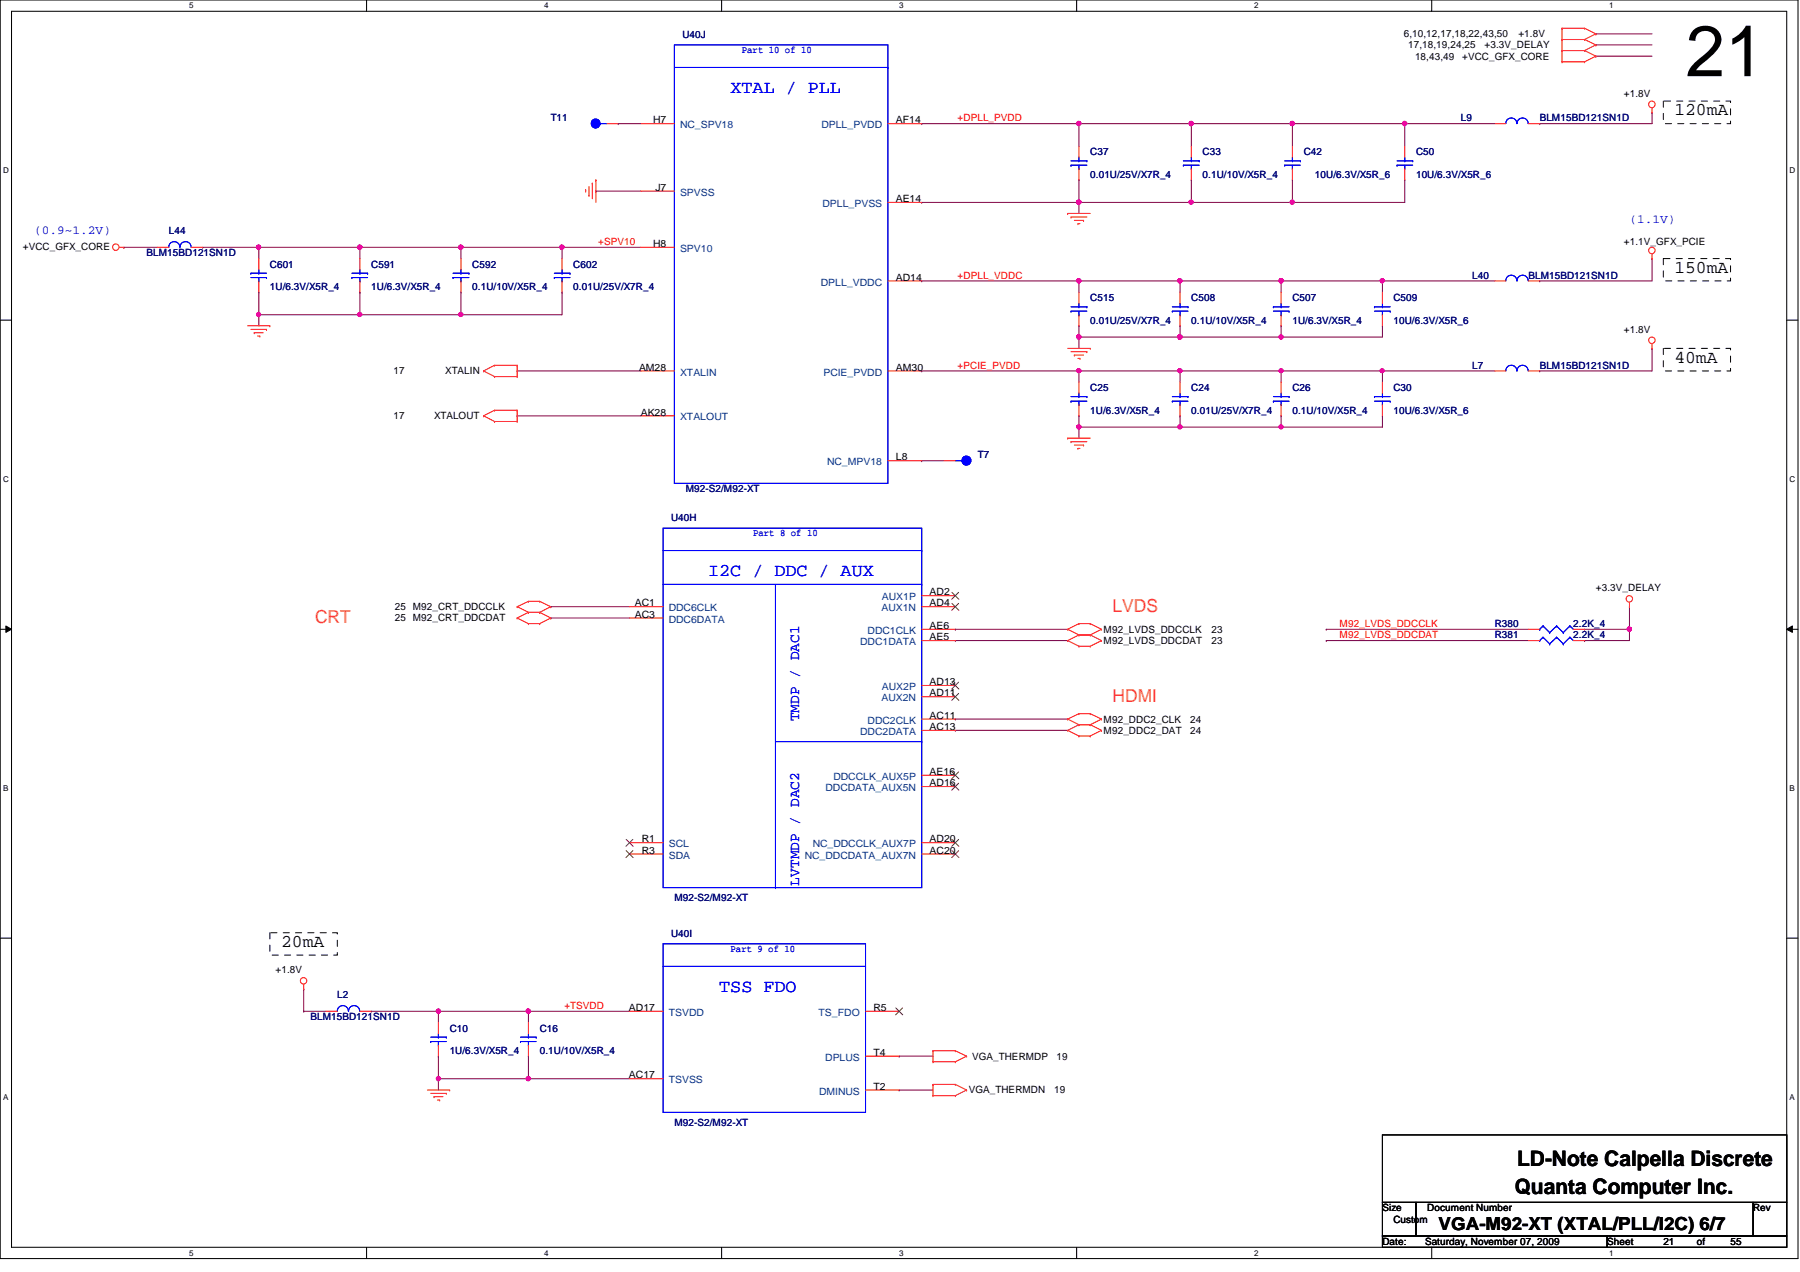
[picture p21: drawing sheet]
<svg xmlns="http://www.w3.org/2000/svg" width="297mm" height="210mm" viewBox="0 0 297 210" stroke-linecap="round" stroke-linejoin="round" font-family="sans-serif">
<defs><g id="words">
<text font-size="11.9" x="278.2" y="12.6">21</text>
<g font-size="3.5">
<text x="250" y="197">Quanta Computer Inc.</text>
<text x="250.4" y="192.4">LD-Note Calpella Discrete</text>
</g>
<g font-size="3" fill="#00f">
<text x="120.6" y="15.4">XTAL / PLL</text>
<text x="116.9" y="95.1">I2C / DDC / AUX</text>
<text x="118.7" y="163.7">TSS FDO</text>
</g>
<g font-size="3">
<text x="276.3" y="19">120mA</text>
<text x="276.3" y="45">150mA</text>
<text x="276.3" y="59.9">40mA</text>
<text x="46.4" y="156.3">20mA</text>
<text x="237.4" y="203">VGA-M92-XT (XTAL/PLL/I2C) 6/7</text>
</g>
<g font-size="3" fill="#ff8000">
<text x="183.6" y="101">LVDS</text>
<text x="52" y="102.8">CRT</text>
<text x="183.6" y="115.8">HDMI</text>
</g>
<g font-size="2.4" fill="#00f">
<text x="131.9" y="119" transform="rotate(-90 131.9 119)">TMDP / DAC1</text>
<text x="131.9" y="146.1" transform="rotate(-90 131.9 146.1)">LVTMDP / DAC2</text>
</g>
<g font-size="2" fill="#00f">
<text x="5.6" y="38.7">(0.9~1.2V)</text>
<text x="268.9" y="36.8">(1.1V)</text>
</g>
<g font-size="1.7" fill="#000080">
<text x="112.6" y="6.3">U40J</text>
<text x="90.9" y="20">T11</text>
<text x="241.1" y="20">L9</text>
<text x="254.1" y="20">BLM15BD121SN1D</text>
<text x="179.9" y="25.6">C37</text>
<text x="179.9" y="29.3">0.01U/25V/X7R_4</text>
<text x="198.5" y="25.6">C33</text>
<text x="198.5" y="29.3">0.1U/10V/X5R_4</text>
<text x="215.1" y="25.6">C42</text>
<text x="217" y="29.3">10U/6.3V/X5R_6</text>
<text x="233.7" y="25.6">C50</text>
<text x="233.7" y="29.3">10U/6.3V/X5R_6</text>
<text x="27.9" y="38.6">L44</text>
<text x="24.2" y="42.3">BLM15BD121SN1D</text>
<text x="44.5" y="44.2">C601</text>
<text x="44.5" y="47.8">1U/6.3V/X5R_4</text>
<text x="61.3" y="44.2">C591</text>
<text x="61.3" y="47.8">1U/6.3V/X5R_4</text>
<text x="77.9" y="44.2">C592</text>
<text x="77.9" y="47.8">0.1U/10V/X5R_4</text>
<text x="94.6" y="44.2">C602</text>
<text x="94.6" y="47.8">0.01U/25V/X7R_4</text>
<text x="242.9" y="46">L40</text>
<text x="252.2" y="46">BLM15BD121SN1D</text>
<text x="179.9" y="49.7">C515</text>
<text x="179.9" y="53.4">0.01U/25V/X7R_4</text>
<text x="196.6" y="49.7">C508</text>
<text x="196.6" y="53.4">0.1U/10V/X5R_4</text>
<text x="213.3" y="49.7">C507</text>
<text x="213.3" y="53.4">1U/6.3V/X5R_4</text>
<text x="230" y="49.7">C509</text>
<text x="230" y="53.4">10U/6.3V/X5R_6</text>
<text x="179.9" y="64.5">C25</text>
<text x="196.6" y="64.5">C24</text>
<text x="213.3" y="64.5">C26</text>
<text x="230" y="64.5">C30</text>
<text x="242.9" y="60.8">L7</text>
<text x="254.1" y="60.8">BLM15BD121SN1D</text>
<text x="179.9" y="68.2">1U/6.3V/X5R_4</text>
<text x="196.6" y="68.2">0.01U/25V/X7R_4</text>
<text x="213.3" y="68.2">0.1U/10V/X5R_4</text>
<text x="230" y="68.2">10U/6.3V/X5R_6</text>
<text x="161.4" y="75.6">T7</text>
<text x="113.2" y="81.2">M92-S2/M92-XT</text>
<text x="110.7" y="86">U40H</text>
<text x="246.7" y="105.3">R381</text>
<text x="246.7" y="103.5">R380</text>
<text x="259.6" y="105.3">2.2K_4</text>
<text x="259.6" y="103.5">2.2K_4</text>
<text x="111.3" y="148.7">M92-S2/M92-XT</text>
<text x="110.7" y="154.6">U40I</text>
<text x="55.7" y="164.7">L2</text>
<text x="51.2" y="168.4">BLM15BD121SN1D</text>
<text x="74.2" y="170.2">C10</text>
<text x="74.2" y="173.9">1U/6.3V/X5R_4</text>
<text x="89.1" y="170.2">C16</text>
<text x="89.1" y="173.9">0.1U/10V/X5R_4</text>
<text x="111.3" y="185.8">M92-S2/M92-XT</text>
</g>
<g font-size="1.7" fill="#00f">
<text x="122.4" y="8.7">Part 10 of 10</text>
<text x="124.3" y="88.5">Part 8 of 10</text>
<text x="120.6" y="157.1">Part 9 of 10</text>
</g>
<g font-size="1.7">
<text x="231.6" y="6.1">6,10,12,17,18,22,43,50</text>
<text x="232.4" y="8">17,18,19,24,25</text>
<text x="233.5" y="9.8">18,43,49</text>
<text x="241.3" y="9.8">+VCC_GFX_CORE</text>
<text x="245" y="8">+3.3V_DELAY</text>
<text x="250.6" y="6.1">+1.8V</text>
<text x="268" y="16">+1.8V</text>
<text x="107.8" y="20.4">H7</text>
<text x="147.8" y="20.4">AF14</text>
<text x="108.2" y="31.5">J7</text>
<text x="147.8" y="33.4">AE14</text>
<text x="3.8" y="41.2">+VCC_GFX_CORE</text>
<text x="107.8" y="40.8">H8</text>
<text x="268" y="40.4">+1.1V_GFX_PCIE</text>
<text x="147.8" y="46.3">AD14</text>
<text x="268" y="54.9">+1.8V</text>
<text x="64.9" y="61.8">17</text>
<text x="73.5" y="61.8">XTALIN</text>
<text x="105.4" y="61.2">AM28</text>
<text x="147.8" y="61.2">AM30</text>
<text x="64.9" y="69.2">17</text>
<text x="71.6" y="69.2">XTALOUT</text>
<text x="105.7" y="68.6">AK28</text>
<text x="147.8" y="76">L8</text>
<text x="65.1" y="100.7">25 M92_CRT_DDCCLK</text>
<text x="104.8" y="101.9">AC3</text>
<text x="104.8" y="100.1">AC1</text>
<text x="153.4" y="98.3">AD2</text>
<text x="153.4" y="100.1">AD4</text>
<text x="263.4" y="97.5">+3.3V_DELAY</text>
<text x="65.1" y="102.5">25 M92_CRT_DDCDAT</text>
<text x="153.4" y="105.7">AE5</text>
<text x="153.4" y="103.8">AE6</text>
<text x="182.1" y="104.4">M92_LVDS_DDCCLK</text>
<text x="182.1" y="106.3">M92_LVDS_DDCDAT</text>
<text x="199.9" y="104.4">23</text>
<text x="199.9" y="106.3">23</text>
<text x="153.4" y="113.1">AD13</text>
<text x="153.4" y="118.6">AC11</text>
<text x="153.4" y="114.9">AD11</text>
<text x="182.1" y="119.3">M92_DDC2_CLK</text>
<text x="196.4" y="119.3">24</text>
<text x="153.4" y="120.5">AC13</text>
<text x="182.1" y="121.1">M92_DDC2_DAT</text>
<text x="196.4" y="121.1">24</text>
<text x="153.4" y="127.9">AE16</text>
<text x="153.4" y="129.8">AD16</text>
<text x="105.9" y="139">R1</text>
<text x="105.9" y="140.9">R3</text>
<text x="153.4" y="140.9">AC20</text>
<text x="153.4" y="139">AD20</text>
<text x="45.5" y="160.6">+1.8V</text>
<text x="103.8" y="166.8">AD17</text>
<text x="144.1" y="166.8">R5</text>
<text x="103.8" y="178">AC17</text>
<text x="144.1" y="174.2">T4</text>
<text x="144.1" y="179.8">T2</text>
<text x="160.4" y="174.9">VGA_THERMDP</text>
<text x="174.3" y="174.9">19</text>
<text x="159.9" y="180.4">VGA_THERMDN</text>
<text x="174" y="180.4">19</text>
<text x="228.1" y="199.9">Size</text>
<text x="230" y="201.8">Custom</text>
<text x="235.5" y="199.9">Document Number</text>
<text x="289.3" y="199.9">Rev</text>
<text x="228.1" y="205.4">Date:</text>
<text x="235.2" y="205.4">Saturday, November 07, 2009</text>
<text x="265.2" y="205.4">Sheet</text>
<text x="274.5" y="205.4">21</text>
<text x="280" y="205.4">of</text>
<text x="285.6" y="205.4">55</text>
</g>
<g font-size="1.7" fill="#004080">
<text x="112.2" y="21.2">NC_SPV18</text>
<text x="135.5" y="21.2">DPLL_PVDD</text>
<text x="112.2" y="32.3">SPVSS</text>
<text x="135.7" y="34.2">DPLL_PVSS</text>
<text x="112.2" y="41.6">SPV10</text>
<text x="135.5" y="47.1">DPLL_VDDC</text>
<text x="112.2" y="62">XTALIN</text>
<text x="135.9" y="62">PCIE_PVDD</text>
<text x="112.2" y="69.4">XTALOUT</text>
<text x="136.5" y="76.8">NC_MPV18</text>
<text x="110.4" y="100.9">DDC6CLK</text>
<text x="145.5" y="100.9">AUX1N</text>
<text x="145.5" y="99.1">AUX1P</text>
<text x="110.4" y="102.7">DDC6DATA</text>
<text x="141.9" y="106.5">DDC1DATA</text>
<text x="143.2" y="104.6">DDC1CLK</text>
<text x="145.5" y="113.9">AUX2P</text>
<text x="143.2" y="119.4">DDC2CLK</text>
<text x="145.5" y="115.7">AUX2N</text>
<text x="141.9" y="121.3">DDC2DATA</text>
<text x="136.2" y="130.6">DDCDATA_AUX5N</text>
<text x="137.5" y="128.7">DDCCLK_AUX5P</text>
<text x="110.4" y="139.8">SCL</text>
<text x="110.4" y="141.7">SDA</text>
<text x="132.8" y="141.7">NC_DDCDATA_AUX7N</text>
<text x="134.1" y="139.8">NC_DDCCLK_AUX7P</text>
<text x="110.4" y="167.6">TSVDD</text>
<text x="135.1" y="167.6">TS_FDO</text>
<text x="110.4" y="178.8">TSVSS</text>
<text x="136.2" y="175">DPLUS</text>
<text x="135.2" y="180.6">DMINUS</text>
</g>
<g font-size="1.7" fill="#f00">
<text x="158" y="20">+DPLL_PVDD</text>
<text x="98.7" y="40.4">+SPV10</text>
<text x="158" y="46">+DPLL_VDDC</text>
<text x="158" y="60.8">+PCIE_PVDD</text>
<text x="221.1" y="105.3">M92_LVDS_DDCDAT</text>
<text x="221.1" y="103.5">M92_LVDS_DDCCLK</text>
<text x="93.1" y="166.5">+TSVDD</text>
</g>
<g font-size="1.3">
<text x="31.2" y="1.4">5</text>
<text x="89.8" y="1.4">4</text>
<text x="148.4" y="1.4">3</text>
<text x="207" y="1.4">2</text>
<text x="265.6" y="1.4">1</text>
<text x=".5" y="28.5">D</text>
<text x="295.3" y="28.5">D</text>
<text x=".5" y="79.5">C</text>
<text x="295.3" y="79.5">C</text>
<text x=".5" y="130.5">B</text>
<text x="295.3" y="130.5">B</text>
<text x=".5" y="181.5">A</text>
<text x="295.3" y="181.5">A</text>
<text x="31.2" y="207.2">5</text>
<text x="89.8" y="207.2">4</text>
<text x="148.4" y="207.2">3</text>
<text x="207" y="207.2">2</text>
<text x="265.6" y="207.2">1</text>
</g>
</g></defs>
<path d="M0 0h296.7v207.7h-296.7zM1.9 1.9h292.9v203.9h-292.9z" fill="none" stroke="#000" stroke-width=".17"/>
<g fill="#fff">
<path d="M31.2 .2h.7v1.5h-.7z"/>
<path d="M31.2 206h.7v1.5h-.7z"/>
</g>
<path d="M60.5 0v1.9M60.5 205.8v1.9" fill="none" stroke="#000" stroke-width=".17"/>
<g fill="#fff">
<path d="M89.8 .2h.7v1.5h-.7z"/>
<path d="M89.8 206h.7v1.5h-.7z"/>
</g>
<path d="M119.1 0v1.9M119.1 205.8v1.9" fill="none" stroke="#000" stroke-width=".17"/>
<g fill="#fff">
<path d="M148.4 .2h.7v1.5h-.7z"/>
<path d="M148.4 206h.7v1.5h-.7z"/>
</g>
<path d="M177.7 0v1.9M177.7 205.8v1.9" fill="none" stroke="#000" stroke-width=".17"/>
<g fill="#fff">
<path d="M207 .2h.7v1.5h-.7z"/>
<path d="M207 206h.7v1.5h-.7z"/>
</g>
<path d="M236.3 0v1.9M236.3 205.8v1.9" fill="none" stroke="#000" stroke-width=".17"/>
<g fill="#fff">
<path d="M265.6 .2h.7v1.5h-.7z"/>
<path d="M265.6 206h.7v1.5h-.7z"/>
<path d="M.5 27.3h.9v1.5h-.9z"/>
<path d="M295.3 27.3h.9v1.5h-.9z"/>
<path d="M.5 78.3h.9v1.5h-.9z"/>
<path d="M295.3 78.3h.9v1.5h-.9z"/>
</g>
<path d="M0 52.8h1.9M294.8 52.8h1.9" fill="none" stroke="#000" stroke-width=".17"/>
<g fill="#fff">
<path d="M.5 129.3h.9v1.5h-.9z"/>
<path d="M295.3 129.3h.9v1.5h-.9z"/>
</g>
<path d="M0 103.8h1.9M1 103.3l.9 .5-.9 .6zM294.8 103.8l1-.5v1.1zM294.8 103.8h1.9" fill="none" stroke="#000" stroke-width=".17"/>
<path d="M1 103.3l.9 .5-.9 .6zM294.8 103.8l1-.5v1.1z" fill="#000"/>
<g fill="#fff">
<path d="M.5 180.3h.8v1.5h-.8z"/>
<path d="M295.3 180.3h.8v1.5h-.8z"/>
</g>
<path d="M0 154.8h1.9M294.8 154.8h1.9" fill="none" stroke="#000" stroke-width=".17"/>
<path d="M72.3 178h.1M72.3 178h14.9M148.4 179.9h.1M148.4 179.9h5.6" fill="none" stroke="#800040" stroke-width=".17"/>
<circle cx="87.2" cy="178" r=".37" fill="#f0f"/>
<circle cx="87.2" cy="178" r=".37" fill="none" stroke="#f0f" stroke-width=".17"/>
<circle cx="72.3" cy="178" r=".35" fill="#f0f"/>
<circle cx="72.3" cy="178" r=".35" fill="none" stroke="#f0f" stroke-width=".17"/>
<path d="M50.1 166.9h.1M50.1 166.9h3.7M61.3 166.9h.1M61.3 166.9h42.6M72.3 166.9h.1M72.3 166.9v1.8M87.2 178h.1M87.2 166.9h.1M87.2 174.3h.1M87.2 178h16.7M87.2 174.3v3.7" fill="none" stroke="#800040" stroke-width=".17"/>
<circle cx="72.3" cy="166.9" r=".35" fill="#f0f"/>
<circle cx="72.3" cy="166.9" r=".35" fill="none" stroke="#f0f" stroke-width=".17"/>
<path d="M87.2 166.9h.1M87.2 166.9v1.8" fill="none" stroke="#800040" stroke-width=".17"/>
<circle cx="87.2" cy="166.9" r=".37" fill="#f0f"/>
<circle cx="87.2" cy="166.9" r=".37" fill="none" stroke="#f0f" stroke-width=".17"/>
<g fill="none" stroke="#800040" stroke-width=".17">
<path d="M90.9 100.1h.1M90.9 102h.1M90.9 100.1h13M90.9 102h13M157.6 105.7h.1M157.6 103.8h.1M157.6 105.7h18.6M157.6 103.8h18.6M218.9 105.7h.1M218.9 103.8h.1M218.9 105.7h33.3M218.9 103.8h33.3"/>
<path d="M261.5 105.7h.1M268.9 103.8h.1M268.9 103.8v1.9h-7.4M50.1 163.2h.1M50.1 163.2v3.7M72.3 174.3h.1M72.3 174.3v3.7"/>
</g>
<circle cx="268.9" cy="103.8" r=".37" fill="#f0f"/>
<circle cx="268.9" cy="103.8" r=".37" fill="none" stroke="#f0f" stroke-width=".17"/>
<g fill="none" stroke="#800040" stroke-width=".17">
<path d="M272.6 18.5h.1M272.6 18.5v1.9M20.4 40.8h.1M20.4 40.8h5.6M228.1 61.2h.1M228.1 61.2h18.6M157.6 118.7h.1M157.6 118.7h18.6M261.5 103.8h.1M268.9 100.1h.1M268.9 100.1v3.7h-7.4M157.6 120.5h.1"/>
<path d="M157.6 120.5h18.6M72.3 178h.1M72.3 178v1.9M148.4 174.3h.1M148.4 174.3h5.6"/>
</g>
<circle cx="228.1" cy="61.2" r=".34" fill="#f0f"/>
<circle cx="228.1" cy="61.2" r=".34" fill="none" stroke="#f0f" stroke-width=".17"/>
<path d="M178.1 20.4h.1M178.1 20.4v3.7M194.7 55.6h.1M194.7 55.6h16.7" fill="none" stroke="#800040" stroke-width=".17"/>
<circle cx="194.7" cy="55.6" r=".37" fill="#f0f"/>
<circle cx="194.7" cy="55.6" r=".37" fill="none" stroke="#f0f" stroke-width=".17"/>
<path d="M152.1 20.4h.1M152.1 20.4h26M211.4 55.6h.1M211.4 55.6h16.7" fill="none" stroke="#800040" stroke-width=".17"/>
<circle cx="211.4" cy="55.6" r=".35" fill="#f0f"/>
<circle cx="211.4" cy="55.6" r=".35" fill="none" stroke="#f0f" stroke-width=".17"/>
<path d="M211.4 46.4h.1M211.4 46.4h16.7" fill="none" stroke="#800040" stroke-width=".17"/>
<circle cx="228.1" cy="46.3" r=".35" fill="#f0f"/>
<circle cx="228.1" cy="46.3" r=".35" fill="none" stroke="#f0f" stroke-width=".17"/>
<circle cx="211.4" cy="46.3" r=".35" fill="#f0f"/>
<circle cx="211.4" cy="46.3" r=".35" fill="none" stroke="#f0f" stroke-width=".17"/>
<path d="M178.1 55.6h.1M178.1 55.6v1.9M194.7 46.4h.1M194.7 46.4h16.7" fill="none" stroke="#800040" stroke-width=".17"/>
<circle cx="211.4" cy="46.3" r=".35" fill="#f0f"/>
<circle cx="211.4" cy="46.3" r=".35" fill="none" stroke="#f0f" stroke-width=".17"/>
<circle cx="194.7" cy="46.3" r=".37" fill="#f0f"/>
<circle cx="194.7" cy="46.3" r=".37" fill="none" stroke="#f0f" stroke-width=".17"/>
<path d="M178.1 46.4h.1M178.1 46.4h16.6M254.1 46.4h.1M254.1 46.4h18.5" fill="none" stroke="#800040" stroke-width=".17"/>
<circle cx="178" cy="46.3" r=".37" fill="#f0f"/>
<circle cx="178" cy="46.3" r=".37" fill="none" stroke="#f0f" stroke-width=".17"/>
<g fill="none" stroke="#800040" stroke-width=".17">
<path d="M178.1 29.7h.1M178.1 29.7v3.7M196.6 29.7h.1M196.6 29.7v3.7M213.3 29.7h.1M213.3 29.7v3.7M178.1 68.6h.1M178.1 68.6v1.9M194.7 68.6h.1M194.7 61.2h.1M194.7 68.6v1.9M194.7 61.2h16.7"/>
<path d="M211.4 68.6h.1M211.4 68.6v1.9M254.1 61.2h.1M254.1 61.2h18.5"/>
</g>
<circle cx="211.4" cy="61.2" r=".34" fill="#f0f"/>
<circle cx="211.4" cy="61.2" r=".34" fill="none" stroke="#f0f" stroke-width=".17"/>
<circle cx="194.7" cy="61.2" r=".36" fill="#f0f"/>
<circle cx="194.7" cy="61.2" r=".36" fill="none" stroke="#f0f" stroke-width=".17"/>
<path d="M178.1 61.2h.1M178.1 61.2h16.6" fill="none" stroke="#800040" stroke-width=".17"/>
<circle cx="178" cy="61.2" r=".36" fill="#f0f"/>
<circle cx="178" cy="61.2" r=".36" fill="none" stroke="#f0f" stroke-width=".17"/>
<path d="M196.6 20.4h.1M196.6 20.4h16.7M231.8 20.4h.1M231.8 29.7h.1M231.8 20.4v3.7M231.8 29.7v3.7M254.1 20.4h.1M254.1 20.4h18.5" fill="none" stroke="#800040" stroke-width=".17"/>
<circle cx="213.2" cy="20.4" r=".37" fill="#f0f"/>
<circle cx="213.2" cy="20.4" r=".37" fill="none" stroke="#f0f" stroke-width=".17"/>
<circle cx="196.6" cy="20.4" r=".37" fill="#f0f"/>
<circle cx="196.6" cy="20.4" r=".37" fill="none" stroke="#f0f" stroke-width=".17"/>
<path d="M196.6 20.4h.1M196.6 20.4v3.7M213.3 20.4h.1M213.3 20.4v3.7M152.1 46.4h.1M152.1 46.4h26M152.1 61.2h.1M152.1 61.2h26M211.4 70.5h.1M228.1 68.6h.1M228.1 68.6v1.9h-16.7" fill="none" stroke="#800040" stroke-width=".17"/>
<circle cx="211.4" cy="70.4" r=".34" fill="#f0f"/>
<circle cx="211.4" cy="70.4" r=".34" fill="none" stroke="#f0f" stroke-width=".17"/>
<path d="M178.1 20.4h.1M178.1 20.4h18.5" fill="none" stroke="#800040" stroke-width=".17"/>
<circle cx="178" cy="20.4" r=".37" fill="#f0f"/>
<circle cx="178" cy="20.4" r=".37" fill="none" stroke="#f0f" stroke-width=".17"/>
<path d="M178.1 70.5h.1M178.1 70.5h16.6" fill="none" stroke="#800040" stroke-width=".17"/>
<circle cx="194.7" cy="70.4" r=".36" fill="#f0f"/>
<circle cx="194.7" cy="70.4" r=".36" fill="none" stroke="#f0f" stroke-width=".17"/>
<circle cx="178" cy="70.4" r=".36" fill="#f0f"/>
<circle cx="178" cy="70.4" r=".36" fill="none" stroke="#f0f" stroke-width=".17"/>
<path d="M152.1 33.4h.1M152.1 33.4h26M213.3 20.4h.1M213.3 20.4h18.5" fill="none" stroke="#800040" stroke-width=".17"/>
<circle cx="178" cy="33.4" r=".36" fill="#f0f"/>
<circle cx="178" cy="33.4" r=".36" fill="none" stroke="#f0f" stroke-width=".17"/>
<path d="M231.8 20.4h.1M231.8 20.4h14.9" fill="none" stroke="#800040" stroke-width=".17"/>
<circle cx="231.8" cy="20.4" r=".37" fill="#f0f"/>
<circle cx="231.8" cy="20.4" r=".37" fill="none" stroke="#f0f" stroke-width=".17"/>
<path d="M59.4 51.9h.1M59.4 51.9h33.3M76.1 51.9h.1M272.6 42.7h.1M272.6 42.7v3.7M85.3 61.2h.1M85.3 61.2h20.4" fill="none" stroke="#800040" stroke-width=".17"/>
<circle cx="76.1" cy="51.9" r=".36" fill="#f0f"/>
<circle cx="76.1" cy="51.9" r=".36" fill="none" stroke="#f0f" stroke-width=".17"/>
<g fill="none" stroke="#800040" stroke-width=".17">
<path d="M42.7 51.9h.1M42.7 48.2h.1M42.7 40.8h.1M42.7 40.8v1.9M42.7 48.2v5.6M59.4 48.2h.1M59.4 40.8h.1M59.4 40.8v1.9M59.4 48.2v3.7M59.4 40.8h16.7M76.1 48.2h.1M76.1 40.8h.1"/>
<path d="M76.1 40.8v1.9M76.1 48.2v3.7M92.7 40.8h.1M92.7 48.2h.1M92.7 40.8v1.9M92.7 48.2v3.7"/>
</g>
<circle cx="59.4" cy="40.8" r=".37" fill="#f0f"/>
<circle cx="59.4" cy="40.8" r=".37" fill="none" stroke="#f0f" stroke-width=".17"/>
<path d="M98.3 31.5h.1M98.3 31.5h7.4M33.4 40.8h.1M33.4 40.8h26M42.7 40.8h.1M272.6 57.5h.1M272.6 57.5v3.7" fill="none" stroke="#800040" stroke-width=".17"/>
<circle cx="42.7" cy="40.8" r=".35" fill="#f0f"/>
<circle cx="42.7" cy="40.8" r=".35" fill="none" stroke="#f0f" stroke-width=".17"/>
<path d="M92.7 40.8h.1M92.7 40.8h13" fill="none" stroke="#800040" stroke-width=".17"/>
<circle cx="92.7" cy="40.8" r=".37" fill="#f0f"/>
<circle cx="92.7" cy="40.8" r=".37" fill="none" stroke="#f0f" stroke-width=".17"/>
<path d="M76.1 40.8h.1M76.1 40.8h16.6" fill="none" stroke="#800040" stroke-width=".17"/>
<circle cx="76" cy="40.8" r=".37" fill="#f0f"/>
<circle cx="76" cy="40.8" r=".37" fill="none" stroke="#f0f" stroke-width=".17"/>
<path d="M102 20.4h.1M102 20.4h3.7M42.7 51.9h.1M42.7 51.9h16.7M85.3 68.6h.1M85.3 68.6h20.4M152.1 76h.1M152.1 76h3.7" fill="none" stroke="#800040" stroke-width=".17"/>
<circle cx="59.4" cy="51.9" r=".36" fill="#f0f"/>
<circle cx="59.4" cy="51.9" r=".36" fill="none" stroke="#f0f" stroke-width=".17"/>
<circle cx="42.7" cy="51.9" r=".34" fill="#f0f"/>
<circle cx="42.7" cy="51.9" r=".34" fill="none" stroke="#f0f" stroke-width=".17"/>
<g fill="none" stroke="#800040" stroke-width=".17">
<path d="M178.1 53.8h.1M178.1 46.4h.1M178.1 55.6h.1M178.1 46.4v1.8M178.1 53.8v1.8M194.7 53.8h.1M194.7 46.4h.1M194.7 46.4v1.8M194.7 53.8v1.8h-16.6M211.4 53.8h.1M211.4 46.4h.1M211.4 46.4v1.8"/>
<path d="M211.4 53.8v1.8M228.1 53.8h.1M228.1 46.4h.1M228.1 46.4v1.8M228.1 53.8v1.8M228.1 46.4h18.6M178.1 70.5h.1M178.1 61.2h.1M178.1 61.2v1.8M178.1 70.5v1.8M194.7 70.5h.1M194.7 61.2h.1"/>
<path d="M194.7 70.5h16.7M194.7 61.2v1.8M211.4 61.2h.1M211.4 61.2v1.8M211.4 61.2h16.7M228.1 61.2h.1M228.1 61.2v1.8"/>
</g>
<circle cx="194.7" cy="55.6" r=".37" fill="#f0f"/>
<circle cx="194.7" cy="55.6" r=".37" fill="none" stroke="#f0f" stroke-width=".17"/>
<circle cx="178" cy="55.6" r=".37" fill="#f0f"/>
<circle cx="178" cy="55.6" r=".37" fill="none" stroke="#f0f" stroke-width=".17"/>
<path d="M178.1 33.4h.1M178.1 33.4v1.8M196.6 33.4h.1M196.6 33.4h35.2M213.3 33.4h.1" fill="none" stroke="#800040" stroke-width=".17"/>
<circle cx="213.3" cy="33.4" r=".36" fill="#f0f"/>
<circle cx="213.3" cy="33.4" r=".36" fill="none" stroke="#f0f" stroke-width=".17"/>
<circle cx="196.6" cy="33.4" r=".36" fill="#f0f"/>
<circle cx="196.6" cy="33.4" r=".36" fill="none" stroke="#f0f" stroke-width=".17"/>
<path d="M178.1 33.4h.1M178.1 33.4h18.5" fill="none" stroke="#800040" stroke-width=".17"/>
<circle cx="178" cy="33.4" r=".36" fill="#f0f"/>
<circle cx="178" cy="33.4" r=".36" fill="none" stroke="#f0f" stroke-width=".17"/>
<path d="M263.4 5.6h.1M263.4 7.4h.1M263.4 9.3h.1M263.4 5.6h9.2M263.4 7.4h9.2M263.4 9.3h9.2" fill="none" stroke="#800040" stroke-width=".17"/>
<g fill="none" stroke="#f00" stroke-width=".17">
<path d="M257.8 6.5h.1M257.8 4.7h.1M257.8 8.3h.1M257.8 10.2h.1M257.8 4.7h3.7M257.8 6.5h3.7M257.8 4.7v5.5M257.8 8.3h3.7M257.8 10.2h3.7M261.5 4.7h.1M261.5 6.5h.1M261.5 8.3h.1"/>
<path d="M261.5 10.2h.1M261.5 4.7l1.9 .9M261.5 6.5l1.9 .9M261.5 8.3l1.9 1M263.4 5.6h.1M263.4 7.4h.1M263.4 9.3h.1M263.4 5.6l-1.9 .9M263.4 7.4l-1.9 .9M263.4 9.3l-1.9 .9M272.6 18.5h.1M272.6 17.8v.7"/>
<path d="M96.6 31.3h.1M96.6 31.3v.4M97.2 32.3h.1M97.2 30.8v1.5M97.7 30.2h.1M97.7 30.2v2.6M98.3 29.7h.1M98.3 29.7v3.7M176.2 35.2h.1M176.2 35.2h3.7M176.7 35.8h.1M176.7 35.8h2.7"/>
<path d="M177.3 36.4h1.5M177.9 36.9h.1M177.9 36.9h.3M178.8 36.4h.1M19.7 40.8h.7M20.4 40.8h.1M40.8 53.8h3.7M41.4 54.4h2.6M41.9 54.9h.1M41.9 54.9h1.5M42.5 55.5h.4M42.9 55.5h.1"/>
<path d="M44 54.4h.1M44.5 53.8h.1M92.7 42.7v1.8M92.7 46.4v1.8M176.2 57.5h3.7M176.7 58h2.7M177.3 58.6h.1M177.3 58.6h1.5M177.9 59.1h.3M178.2 59.1h.1M179.4 58h.1M179.9 57.5h.1"/>
<path d="M194.7 48.2v1.9M194.7 51.9v1.9M272.6 42.7h.1M272.6 57.5h.1M272.6 41.9v.8M272.6 56.7v.8M79.8 68.6h.1M79.8 61.2h.1M79.8 68.6l1.8 1M79.8 61.2l1.8 .9M81.6 67.7h.1M81.6 69.6h.1"/>
<path d="M81.6 60.3h.1M81.6 62.1h.1M81.6 67.7h3.7M81.6 67.7l-1.8 .9M81.6 69.6h3.7M81.6 60.3h3.7M81.6 60.3l-1.8 .9M81.6 62.1h3.7M85.3 69.6h.1M85.3 67.7h.1M85.3 62.1h.1M85.3 60.3h.1"/>
<path d="M85.3 60.3v1.8M85.3 67.7v1.9M176.2 72.3h.1M176.2 72.3h3.7M176.7 72.9h.1M176.7 72.9h2.7M177.3 73.4h1.5M177.9 74h.1M177.9 74h.3M178.8 73.4h.1M246.7 61.2h1.8M252.2 61.2h1.9"/>
<path d="M87.2 99.2h.1M87.2 99.2h1.9M87.2 99.2l-1.9 .9M89.1 99.2h.1M89.1 99.2l1.8 .9M268.9 99.4v.7M85.3 102h.1M85.3 100.1h.1M85.3 102l1.9 .9M85.3 100.1l1.9 .9M87.2 101h.1M87.2 102.9h.1"/>
<path d="M87.2 102.9h1.9M87.2 101h1.9M87.2 101l-1.9 1M89.1 101h.1M89.1 102.9h.1M89.1 101l1.8 1M90.9 102h.1M90.9 100.1h.1M90.9 102l-1.8 .9M90.9 100.1l-1.8 .9M176.2 103.8h.1M176.2 105.7h.1"/>
<path d="M176.2 118.7h.1M176.2 103.8l1.9 1M176.2 105.7l1.9 .9M176.2 118.7l1.9 .9M178.1 102.9h.1M178.1 104.8h.1M178.1 106.6h.1M178.1 117.8h.1M178.1 119.6h.1M178.1 102.9l-1.9 .9M178.1 102.9h1.8M178.1 104.8h1.8"/>
<path d="M178.1 104.8l-1.9 .9M178.1 106.6h1.8M178.1 117.8l-1.9 .9M178.1 117.8h1.8M178.1 119.6h1.8M178.1 119.6l-1.9 .9M179.9 102.9h.1M179.9 104.8h.1M179.9 106.6h.1M179.9 117.8h.1M179.9 119.6h.1M179.9 102.9l1.9 .9"/>
<path d="M179.9 104.8l1.9 .9M179.9 117.8l1.9 .9M179.9 119.6l1.9 .9M181.8 103.8h.1M181.8 105.7h.1M181.8 118.7h.1M181.8 103.8l-1.9 1M181.8 105.7l-1.9 .9M181.8 118.7l-1.9 .9M268.9 100.1h.1M176.2 120.5h.1M176.2 120.5l1.9 1"/>
<path d="M178.1 121.5h.1M178.1 121.5h1.8M179.9 121.5h.1M181.8 120.5h.1M181.8 120.5l-1.9 1M50.1 163.2h.1M50.1 162.4v.8M70.5 179.9h3.7M74.2 179.9h.1M154 175.2h.1M154 173.4h.1M154 178.9h.1"/>
<path d="M154 173.4h3.6M154 175.2h3.6M154 173.4v1.8M154 178.9v1.9M154 178.9h3.6M157.6 173.4h.1M157.6 175.2h.1M157.6 178.9h.1M157.6 173.4l1.9 .9M157.6 178.9l1.9 1M159.5 174.3h.1M159.5 179.9h.1"/>
<path d="M159.5 174.3l-1.9 .9M159.5 179.9l-1.9 .9M71.1 180.4h2.6M71.6 181h.1M71.6 181h1.5M72.2 181.5h.4M72.6 181.5h.1M73.7 180.4h.1M154 180.8h.1M154 180.8h3.6M157.6 180.8h.1"/>
<circle cx="272.6" cy="17.2" r=".55"/>
<circle cx="19.1" cy="40.8" r=".54"/>
<circle cx="272.6" cy="56.1" r=".54"/>
<circle cx="272.6" cy="41.3" r=".54"/>
<circle cx="268.9" cy="98.8" r=".54"/>
<circle cx="50.1" cy="161.9" r=".54"/>
</g>
<path d="M228.1 187.3h66.7v11.1h-66.7zM228.1 198.4h5.6v5.6h-5.6zM233.7 198.4h55.6v5.6h-55.6zM289.3 198.4h5.5v5.6h-5.5zM228.1 204h37.1v1.8h-37.1zM265.2 204h29.6v1.8h-29.6z" fill="none" stroke="#000" stroke-width=".17"/>
<path d="M274.5 16.7h11.1v3.7h-11.1zM274.5 42.7h11.1v3.7h-11.1zM274.5 57.5h11.1v3.7h-11.1zM44.5 153.9h11.2v3.7h-11.2z" fill="none" stroke="#000" stroke-width=".17" stroke-dasharray="1 1 1 1 1 1 1 1"/>
<g fill="none" stroke="#00f" stroke-width=".17">
<path d="M91.5 45.8h.1M91.5 45.8h2.6M91.5 45.1h2.6M92.7 46.4h.1M92.7 45.1h.1M92.7 44.5v.6M92.7 45.8v.6M94.1 45.1h.1M193.5 51.4h.1M193.5 51.4h2.5M193.5 50.6h2.5M194.7 51.9h.1"/>
<path d="M194.7 50.6h.1M194.7 50.1v.5M194.7 51.4v.5M196 50.6h.1M248.5 61.2a.91 .91 0 0 1 .9-.9 .91 .91 0 0 1 .9 .9M250.4 61.2a.91 .91 0 0 1 .9-.9 .91 .91 0 0 1 .9 .9"/>
</g>
<circle cx="98.3" cy="20.4" r=".73" fill="#00f"/>
<g fill="none" stroke="#00f" stroke-width=".17">
<path d="M99.1 20.4h.1M99.1 20.4h1.1"/>
<circle cx="98.3" cy="20.4" r=".73"/>
</g>
<circle cx="98.3" cy="20.4" r=".73" fill="#00f"/>
<g fill="none" stroke="#00f" stroke-width=".17">
<path d="M111.3 7.4h35.2v72.4h-35.2zM111.3 11.1h35.2M146.5 11.1h.1M99.1 20.4h.1M99.1 20.4h1.1M176.7 27.3h.1M176.7 27.3h2.7M176.7 26.5h2.7M178.1 27.8h.1M178.1 26.5h.1M178.1 26v.5M178.1 27.3v.5"/>
<path d="M179.4 26.5h.1M195.3 27.3h.1M195.3 27.3h2.6M195.3 26.5h2.6M196.6 27.8h.1M196.6 26.5h.1M196.6 26v.5M196.6 27.3v.5M197.9 26.5h.1M212 27.3h.1M212 27.3h2.6M212 26.5h2.6"/>
<path d="M213.3 27.8h.1M213.3 26.5h.1M213.3 26v.5M213.3 27.3v.5M214.6 26.5h.1M230.5 27.3h.1M230.5 27.3h2.6M230.5 26.5h2.6M231.8 27.8h.1M231.8 26.5h.1M231.8 26v.5M231.8 27.3v.5"/>
<path d="M233.1 26.5h.1M248.5 20.4a.91 .91 0 0 1 .9-.9 .91 .91 0 0 1 .9 .9M250.4 20.4a.91 .91 0 0 1 .9-.9 .91 .91 0 0 1 .9 .9M27.9 40.8a.91 .91 0 0 1 .9-.9 .91 .91 0 0 1 .9 .9M29.7 40.8a.91 .91 0 0 1 .9-.9 .91 .91 0 0 1 .9 .9M41.4 45.1h.1M41.4 45.8h2.6M41.4 45.1h2.6M42.7 46.4h.1M42.7 45.1h.1M42.7 44.5v.6M42.7 45.8v.6"/>
<path d="M44 45.8h.1M58.1 45.8h.1M58.1 45.8h2.6M58.1 45.1h2.6M59.4 46.4h.1M59.4 45.1h.1M59.4 44.5v.6M59.4 45.8v.6M60.7 45.1h.1M74.8 45.8h.1M74.8 45.8h2.6M74.8 45.1h2.6"/>
<path d="M76.1 46.4h.1M76.1 45.1h.1M76.1 44.5v.6M76.1 45.8v.6M77.4 45.1h.1M176.7 51.4h.1M176.7 51.4h2.7M176.7 50.6h2.7M178.1 51.9h.1M178.1 50.6h.1M178.1 50.1v.5M178.1 51.4v.5"/>
<path d="M179.4 50.6h.1M210.1 50.6h.1M210.1 51.4h2.6M210.1 50.6h2.6M211.4 51.9h.1M211.4 50.6h.1M211.4 50.1v.5M211.4 51.4v.5M212.7 51.4h.1M226.8 50.6h.1M226.8 51.4h2.6M226.8 50.6h2.6"/>
<path d="M228.1 51.9h.1M228.1 50.6h.1M228.1 50.1v.5M228.1 51.4v.5M229.4 51.4h.1M248.5 46.4a.91 .91 0 0 1 .9-1 .91 .91 0 0 1 .9 1M250.4 46.4a.91 .91 0 0 1 .9-1 .91 .91 0 0 1 .9 1M176.7 66.2h.1M176.7 66.2h2.7M176.7 65.4h2.7M178.1 66.8h.1M178.1 65.4h.1"/>
<path d="M178.1 64.9v.5M178.1 66.2v.6M179.4 65.4h.1M193.5 66.2h.1M193.5 66.2h2.5M193.5 65.4h2.5M194.7 66.8h.1M194.7 65.4h.1M194.7 64.9v.5M194.7 66.2v.6M196 65.4h.1M210.1 66.2h.1"/>
<path d="M210.1 66.2h2.6M210.1 65.4h2.6M211.4 66.8h.1M211.4 65.4h.1M211.4 64.9v.5M211.4 66.2v.6M212.7 65.4h.1M109.4 87.2h42.7v59.3h-42.7zM109.4 90.8h42.7M109.4 96.4h42.7M128 96.4v50.1M152.1 90.8h.1"/>
<path d="M152.1 96.4h.1M254.1 105.7h.1M254.1 103.8h.1M254.6 105.2h.1M254.6 103.3h.1M254.6 105.2l1.1 1.1M254.6 105.2l-.5 .5M254.6 103.3l1.1 1.1M254.6 103.3l-.5 .5M255.7 106.3h.1M255.7 104.4h.1M256.9 105.2h.1"/>
<path d="M256.9 103.3h.1M256.9 105.2l1.1 1.1M256.9 105.2l-1.2 1.1M256.9 103.3l1.1 1.1M256.9 103.3l-1.2 1.1M258 106.3h.1M258 104.4h.1M259.1 105.2h.1M259.1 103.3h.1M259.1 105.2l.5 .5M259.1 105.2l-1.1 1.1M259.1 103.3l.5 .5"/>
<path d="M259.1 103.3l-1.1 1.1M128 122.4h24.1M152.1 122.4h.1M128 146.5h.1M55.7 166.9a.91 .91 0 0 1 .9-1 .91 .91 0 0 1 .9 1M57.5 166.9a.91 .91 0 0 1 .9-1 .91 .91 0 0 1 .9 1M85.9 171.9h.1M85.9 171.9h2.6M85.9 171.2h2.6M87.2 172.5h.1M87.2 171.2h.1M87.2 170.6v.6"/>
<path d="M87.2 171.9v.6M88.5 171.2h.1"/>
<circle cx="98.3" cy="20.4" r=".73"/>
</g>
<g fill="none" stroke="#f00" stroke-width=".17">
<path d="M100.2 20.4h1.8M105.7 20.4h5.6M105.7 31.5h5.6M146.5 20.4h5.6M146.5 33.4h5.6M178.1 24.1v1.9M178.1 27.8v1.9M196.6 24.1v1.9M196.6 27.8v1.9M213.3 24.1v1.9M213.3 27.8v1.9M231.8 24.1v1.9"/>
<path d="M231.8 27.8v1.9M246.7 20.4h1.8M252.2 20.4h1.9M26 40.8h1.9M31.6 40.8h1.8M42.7 42.7v1.8M42.7 46.4v1.8M59.4 42.7v1.8M59.4 46.4v1.8M76.1 42.7v1.8M76.1 46.4v1.8M105.7 40.8h5.6"/>
<path d="M146.5 46.4h5.6M178.1 48.2v1.9M178.1 51.9v1.9M211.4 48.2v1.9M211.4 51.9v1.9M228.1 48.2v1.9M228.1 51.9v1.9M246.7 46.4h1.8M252.2 46.4h1.9M105.7 61.2h5.6M105.7 68.6h5.6M146.5 61.2h5.6"/>
<path d="M146.5 76h5.6M178.1 63v1.9M178.1 66.8v1.8M194.7 63v1.9M194.7 66.8v1.8M211.4 63v1.9M211.4 66.8v1.8M152.1 98.3h5.5M103.9 102h5.5M103.9 100.1h5.5M152.1 105.7h5.5M152.1 103.8h5.5"/>
<path d="M152.1 100.1h5.5M152.1 118.7h5.5M152.1 113.1h5.5M152.1 115h5.5M252.2 105.7h1.9M252.2 103.8h1.9M259.6 105.7h1.9M259.6 103.8h1.9M103.9 139.1h5.5M152.1 127.9h5.5M152.1 129.8h5.5M152.1 120.5h5.5"/>
<path d="M152.1 139.1h5.5M103.9 140.9h5.5M152.1 140.9h5.5M53.8 166.9h1.9M59.4 166.9h1.9M87.2 168.7v1.9M87.2 172.5v1.8"/>
</g>
<g fill="none" stroke="#804000" stroke-width=".17">
<path d="M157.1 97.7l1.1 1.2M157.1 99.6l1.1 1.1M158.2 97.7l-1.1 1.2M158.2 99.6l-1.1 1.1M157.1 112.6l1.1 1.1M157.1 114.4l1.1 1.2M158.2 112.6l-1.1 1.1M158.2 114.4l-1.1 1.2M103.3 138.5l1.2 1.2M104.4 138.5l-1.1 1.2M157.1 127.4l1.1 1.1M157.1 129.2l1.1 1.2"/>
<path d="M157.1 138.5l1.1 1.2M158.2 127.4l-1.1 1.1M158.2 129.2l-1.1 1.2M158.2 138.5l-1.1 1.2M103.3 140.4l1.2 1.1M104.4 140.4l-1.1 1.1M157.1 140.4l1.1 1.1M158.2 140.4l-1.1 1.1"/>
</g>
<circle cx="159.5" cy="76" r=".75" fill="#00f"/>
<g fill="none" stroke="#00f" stroke-width=".17">
<path d="M157.6 76h1.1M158.7 76h.1"/>
<circle cx="159.5" cy="76" r=".75"/>
</g>
<circle cx="159.5" cy="76" r=".75" fill="#00f"/>
<g fill="none" stroke="#00f" stroke-width=".17">
<path d="M157.6 76h1.1M158.7 76h.1M226.8 65.4h.1M226.8 66.2h2.6M226.8 65.4h2.6M228.1 66.8h.1M228.1 65.4h.1M228.1 64.9v.5M228.1 66.2v.6M229.4 66.2h.1M109.4 155.7h33.4v27.9h-33.4zM109.4 159.5h33.4"/>
<path d="M142.8 159.5h.1M71.1 171.9h.1M71.1 171.9h2.6M71.1 171.2h2.6M72.3 172.5h.1M72.3 171.2h.1M72.3 170.6v.6M72.3 171.9v.6M73.7 171.2h.1"/>
<circle cx="159.5" cy="76" r=".75"/>
</g>
<path d="M155.8 76h1.8M228.1 63v1.9M228.1 66.8v1.8M72.3 168.7v1.9M72.3 172.5v1.8M103.9 166.9h5.5M103.9 178h5.5M142.8 166.9h5.6M142.8 174.3h5.6M142.8 179.9h5.6" fill="none" stroke="#f00" stroke-width=".17"/>
<path d="M147.8 166.3l1.2 1.2M148.9 166.3l-1.1 1.2" fill="none" stroke="#804000" stroke-width=".17"/>
<circle cx="87.2" cy="178" r=".37" fill="#f0f"/>
<circle cx="87.2" cy="178" r=".37" fill="none" stroke="#f0f" stroke-width=".17"/>
<circle cx="72.3" cy="178" r=".35" fill="#f0f"/>
<circle cx="72.3" cy="178" r=".35" fill="none" stroke="#f0f" stroke-width=".17"/>
<circle cx="72.3" cy="166.9" r=".35" fill="#f0f"/>
<circle cx="72.3" cy="166.9" r=".35" fill="none" stroke="#f0f" stroke-width=".17"/>
<circle cx="87.2" cy="166.9" r=".37" fill="#f0f"/>
<circle cx="87.2" cy="166.9" r=".37" fill="none" stroke="#f0f" stroke-width=".17"/>
<circle cx="268.9" cy="103.8" r=".37" fill="#f0f"/>
<circle cx="268.9" cy="103.8" r=".37" fill="none" stroke="#f0f" stroke-width=".17"/>
<circle cx="228.1" cy="61.2" r=".34" fill="#f0f"/>
<circle cx="228.1" cy="61.2" r=".34" fill="none" stroke="#f0f" stroke-width=".17"/>
<circle cx="194.7" cy="55.6" r=".37" fill="#f0f"/>
<circle cx="194.7" cy="55.6" r=".37" fill="none" stroke="#f0f" stroke-width=".17"/>
<circle cx="211.4" cy="55.6" r=".35" fill="#f0f"/>
<circle cx="211.4" cy="55.6" r=".35" fill="none" stroke="#f0f" stroke-width=".17"/>
<circle cx="228.1" cy="46.3" r=".35" fill="#f0f"/>
<circle cx="228.1" cy="46.3" r=".35" fill="none" stroke="#f0f" stroke-width=".17"/>
<circle cx="211.4" cy="46.3" r=".35" fill="#f0f"/>
<circle cx="211.4" cy="46.3" r=".35" fill="none" stroke="#f0f" stroke-width=".17"/>
<circle cx="211.4" cy="46.3" r=".35" fill="#f0f"/>
<circle cx="211.4" cy="46.3" r=".35" fill="none" stroke="#f0f" stroke-width=".17"/>
<circle cx="194.7" cy="46.3" r=".37" fill="#f0f"/>
<circle cx="194.7" cy="46.3" r=".37" fill="none" stroke="#f0f" stroke-width=".17"/>
<circle cx="178" cy="46.3" r=".37" fill="#f0f"/>
<circle cx="178" cy="46.3" r=".37" fill="none" stroke="#f0f" stroke-width=".17"/>
<circle cx="211.4" cy="61.2" r=".34" fill="#f0f"/>
<circle cx="211.4" cy="61.2" r=".34" fill="none" stroke="#f0f" stroke-width=".17"/>
<circle cx="194.7" cy="61.2" r=".36" fill="#f0f"/>
<circle cx="194.7" cy="61.2" r=".36" fill="none" stroke="#f0f" stroke-width=".17"/>
<circle cx="178" cy="61.2" r=".36" fill="#f0f"/>
<circle cx="178" cy="61.2" r=".36" fill="none" stroke="#f0f" stroke-width=".17"/>
<circle cx="213.2" cy="20.4" r=".37" fill="#f0f"/>
<circle cx="213.2" cy="20.4" r=".37" fill="none" stroke="#f0f" stroke-width=".17"/>
<circle cx="196.6" cy="20.4" r=".37" fill="#f0f"/>
<circle cx="196.6" cy="20.4" r=".37" fill="none" stroke="#f0f" stroke-width=".17"/>
<circle cx="211.4" cy="70.4" r=".34" fill="#f0f"/>
<circle cx="211.4" cy="70.4" r=".34" fill="none" stroke="#f0f" stroke-width=".17"/>
<circle cx="178" cy="20.4" r=".37" fill="#f0f"/>
<circle cx="178" cy="20.4" r=".37" fill="none" stroke="#f0f" stroke-width=".17"/>
<circle cx="194.7" cy="70.4" r=".36" fill="#f0f"/>
<circle cx="194.7" cy="70.4" r=".36" fill="none" stroke="#f0f" stroke-width=".17"/>
<circle cx="178" cy="70.4" r=".36" fill="#f0f"/>
<circle cx="178" cy="70.4" r=".36" fill="none" stroke="#f0f" stroke-width=".17"/>
<circle cx="178" cy="33.4" r=".36" fill="#f0f"/>
<circle cx="178" cy="33.4" r=".36" fill="none" stroke="#f0f" stroke-width=".17"/>
<circle cx="231.8" cy="20.4" r=".37" fill="#f0f"/>
<circle cx="231.8" cy="20.4" r=".37" fill="none" stroke="#f0f" stroke-width=".17"/>
<circle cx="76.1" cy="51.9" r=".36" fill="#f0f"/>
<circle cx="76.1" cy="51.9" r=".36" fill="none" stroke="#f0f" stroke-width=".17"/>
<circle cx="59.4" cy="40.8" r=".37" fill="#f0f"/>
<circle cx="59.4" cy="40.8" r=".37" fill="none" stroke="#f0f" stroke-width=".17"/>
<circle cx="42.7" cy="40.8" r=".35" fill="#f0f"/>
<circle cx="42.7" cy="40.8" r=".35" fill="none" stroke="#f0f" stroke-width=".17"/>
<circle cx="92.7" cy="40.8" r=".37" fill="#f0f"/>
<circle cx="92.7" cy="40.8" r=".37" fill="none" stroke="#f0f" stroke-width=".17"/>
<circle cx="76" cy="40.8" r=".37" fill="#f0f"/>
<circle cx="76" cy="40.8" r=".37" fill="none" stroke="#f0f" stroke-width=".17"/>
<circle cx="59.4" cy="51.9" r=".36" fill="#f0f"/>
<circle cx="59.4" cy="51.9" r=".36" fill="none" stroke="#f0f" stroke-width=".17"/>
<circle cx="42.7" cy="51.9" r=".34" fill="#f0f"/>
<circle cx="42.7" cy="51.9" r=".34" fill="none" stroke="#f0f" stroke-width=".17"/>
<circle cx="194.7" cy="55.6" r=".37" fill="#f0f"/>
<circle cx="194.7" cy="55.6" r=".37" fill="none" stroke="#f0f" stroke-width=".17"/>
<circle cx="178" cy="55.6" r=".37" fill="#f0f"/>
<circle cx="178" cy="55.6" r=".37" fill="none" stroke="#f0f" stroke-width=".17"/>
<circle cx="213.3" cy="33.4" r=".36" fill="#f0f"/>
<circle cx="213.3" cy="33.4" r=".36" fill="none" stroke="#f0f" stroke-width=".17"/>
<circle cx="196.6" cy="33.4" r=".36" fill="#f0f"/>
<circle cx="196.6" cy="33.4" r=".36" fill="none" stroke="#f0f" stroke-width=".17"/>
<circle cx="178" cy="33.4" r=".36" fill="#f0f"/>
<circle cx="178" cy="33.4" r=".36" fill="none" stroke="#f0f" stroke-width=".17"/>
<use href="#words"/>
</svg>
